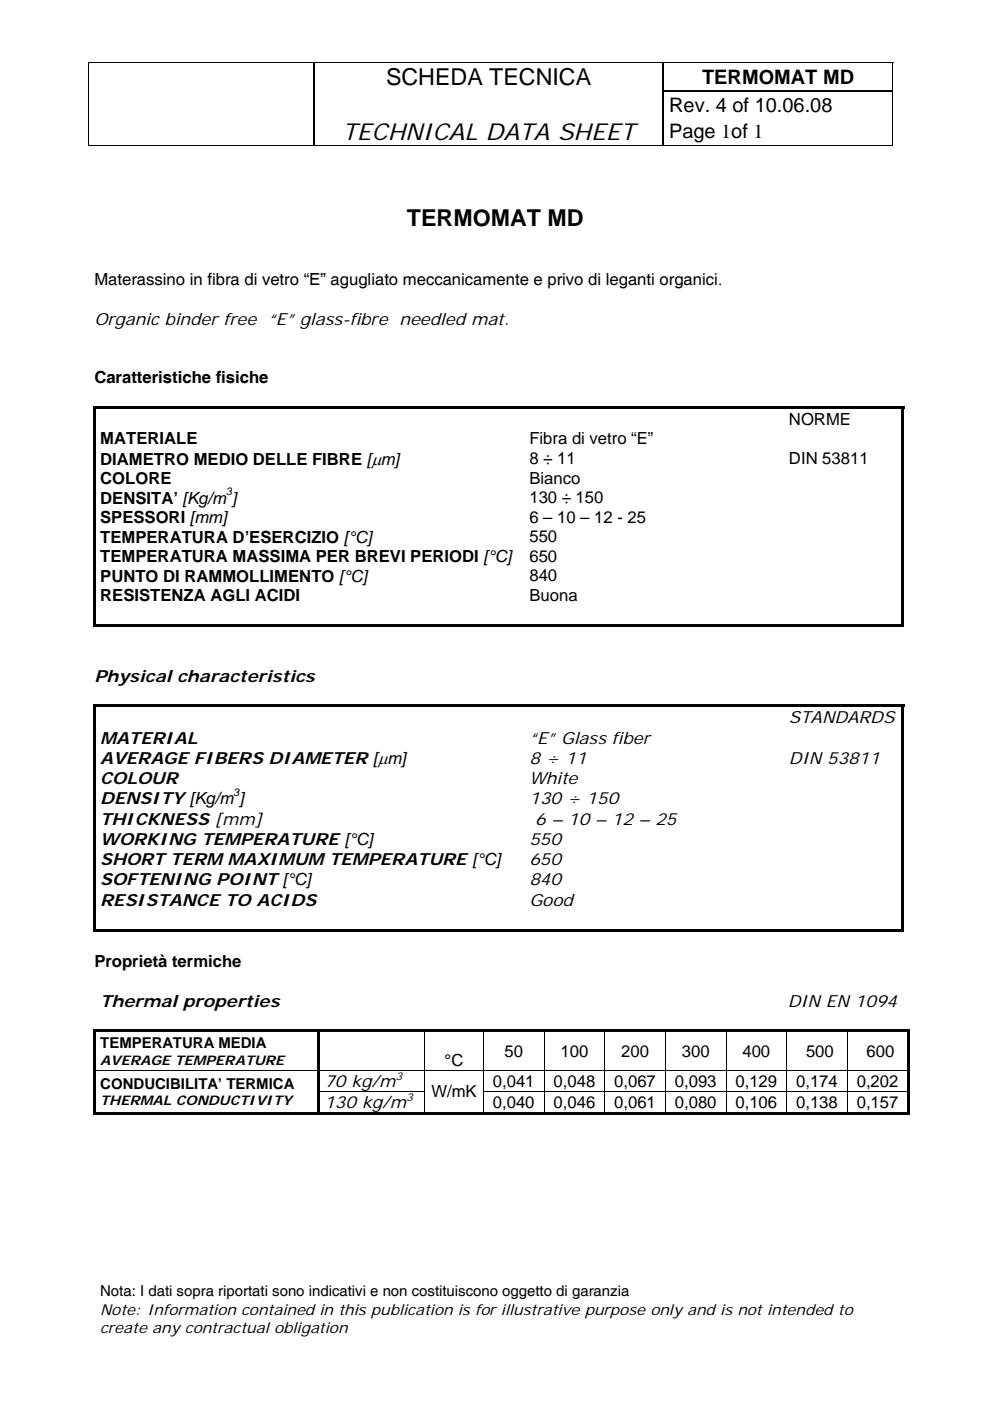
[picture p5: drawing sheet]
<svg xmlns="http://www.w3.org/2000/svg" width="210mm" height="297mm" viewBox="0 0 210 297" stroke-linecap="round" stroke-linejoin="round" font-family="sans-serif">
<defs><g id="words">
<g font-size="4.9">
<text x="81.9" y="18">SCHEDA TECNICA</text>
<text x="72.6" y="29.7">TECHNICAL DATA SHEET</text>
<text x="86.3" y="47.9">TERMOMAT MD</text>
</g>
<g font-size="4.2">
<text x="148.9" y="17.8">TERMOMAT MD</text>
<text x="141.9" y="23.7">Rev. 4 of 10.06.08</text>
<text x="141.9" y="29.3">Page 1of 1</text>
</g>
<g font-size="3.5">
<text x="20" y="60.5">Materassino in fibra di vetro “E” agugliato meccanicamente e privo di leganti organici.</text>
<text x="20" y="68.9">Organic binder free “E” glass-fibre needled mat.</text>
<text x="20" y="81.3">Caratteristiche fisiche</text>
<text x="21.3" y="94.2">MATERIALE</text>
<text x="112.2" y="94.1">Fibra di vetro “E”</text>
<text x="167.3" y="90">NORME</text>
<text x="21.3" y="98.6">DIAMETRO MEDIO DELLE FIBRE [µm]</text>
<text x="112.2" y="98.3">8 ÷ 11</text>
<text x="167.3" y="98.3">DIN 53811</text>
<text x="21.3" y="102.7">COLORE</text>
<text x="21.3" y="106.8">DENSITA’ [Kg/m ]</text>
<text x="112.2" y="102.6">Bianco</text>
<text x="112.2" y="106.7">130 ÷ 150</text>
<text x="21.3" y="110.9">SPESSORI [mm]</text>
<text x="112.2" y="110.8">6 – 10 – 12 - 25</text>
<text x="21.3" y="115.1">TEMPERATURA D’ESERCIZIO [°C]</text>
<text x="21.3" y="119.2">TEMPERATURA MASSIMA PER BREVI PERIODI [°C]</text>
<text x="112.2" y="119.1">650</text>
<text x="112.2" y="115">550</text>
<text x="21.3" y="123.3">PUNTO DI RAMMOLLIMENTO [°C]</text>
<text x="112.2" y="123.2">840</text>
<text x="21.3" y="127.4">RESISTENZA AGLI ACIDI</text>
<text x="112.2" y="127.4">Buona</text>
<text x="20" y="144.5">Physical characteristics</text>
<text x="167.3" y="153.4">STANDARDS</text>
<text x="21.3" y="157.7">MATERIAL</text>
<text x="21.3" y="162">AVERAGE FIBERS DIAMETER [µm]</text>
<text x="112.2" y="157.7">“E” Glass fiber</text>
<text x="112.2" y="161.9">8 ÷ 11</text>
<text x="167.3" y="161.9">DIN 53811</text>
<text x="21.3" y="166.3">COLOUR</text>
<text x="112.2" y="166.3">White</text>
<text x="21.3" y="170.5">DENSITY [Kg/m ]</text>
<text x="112.2" y="170.5">130 ÷ 150</text>
<text x="21.3" y="174.8">THICKNESS [mm]</text>
<text x="21.3" y="179.1">WORKING TEMPERATURE [°C]</text>
<text x="112.2" y="179.1">550</text>
<text x="113.5" y="174.8">6 – 10 – 12 – 25</text>
<text x="21.3" y="183.4">SHORT TERM MAXIMUM TEMPERATURE [°C]</text>
<text x="112.2" y="183.4">650</text>
<text x="21.3" y="187.7">SOFTENING POINT [°C]</text>
<text x="112.2" y="187.7">840</text>
<text x="21.3" y="192">RESISTANCE TO ACIDS</text>
<text x="112.2" y="192">Good</text>
<text x="20" y="205">Proprietà termiche</text>
<text x="21.2" y="213.4">Thermal properties</text>
<text x="167" y="213.4">DIN EN 1094</text>
<text x="94.3" y="226.1">°C</text>
<text x="107" y="224">50</text>
<text x="118.8" y="224">100</text>
<text x="131.7" y="224">200</text>
<text x="144.6" y="224">300</text>
<text x="157.4" y="224">400</text>
<text x="170.9" y="224">500</text>
<text x="183.7" y="224">600</text>
<text x="68.8" y="230.6">70 kg/m</text>
<text x="91.5" y="232.6">W/mK</text>
<text x="104.5" y="230.4">0,041</text>
<text x="117.4" y="230.4">0,048</text>
<text x="130.2" y="230.4">0,067</text>
<text x="143.1" y="230.4">0,093</text>
<text x="155.9" y="230.4">0,129</text>
<text x="168.8" y="230.4">0,174</text>
<text x="181.7" y="230.4">0,202</text>
<text x="68.8" y="235">130 kg/m</text>
<text x="104.5" y="234.9">0,040</text>
<text x="117.4" y="234.9">0,046</text>
<text x="130.2" y="234.9">0,061</text>
<text x="143.1" y="234.9">0,080</text>
<text x="155.9" y="234.9">0,106</text>
<text x="168.8" y="234.9">0,138</text>
<text x="181.7" y="234.9">0,157</text>
</g>
<g font-size="3.2">
<text x="21.3" y="222.2">TEMPERATURA MEDIA</text>
<text x="21.3" y="230.8">CONDUCIBILITA’ TERMICA</text>
<text x="21.2" y="274.9">Nota: I dati sopra riportati sono indicativi e non costituiscono oggetto di garanzia</text>
<text x="21.2" y="278.8">Note: Information contained in this publication is for illustrative purpose only and is not intended to</text>
<text x="21.2" y="282.6">create any contractual obligation</text>
</g>
<g font-size="2.8">
<text x="21.3" y="225.8">AVERAGE TEMPERATURE</text>
<text x="21.3" y="234.4">THERMAL CONDUCTIVITY</text>
</g>
<g font-size="2.3">
<text x="47.9" y="105.1">3</text>
<text x="49.4" y="168.8">3</text>
<text x="83.8" y="229">3</text>
<text x="86.1" y="233.4">3</text>
</g>
</g></defs>
<g fill="#000">
<path d="M18.7 13.3h.2v.1h-.2zM18.7 19.1h.2v.2h-.2zM66.4 19.1h.3v.2h-.3zM140.5 19.1h.3v.2h-.3zM189.3 13.3h.1v.1h-.1zM189.3 19.1h.1v.2h-.1zM189.3 30.7h.1v.1h-.1zM19.7 86.2h.6v.5h-.6zM19.7 86.2h172v.5h-172zM19.7 86.7h.6v4.2h-.6zM19.7 90.9h.6v4.1h-.6zM19.7 95h.6v4.3h-.6z"/>
<path d="M191.2 86.2h.5v.5h-.5zM191.2 86.7h.5v4.2h-.5zM191.2 90.9h.5v4.1h-.5zM191.2 95h.5v4.3h-.5zM19.7 99.3h.6v4.1h-.6zM19.7 103.4h.6v4.2h-.6zM19.7 107.6h.6v4.1h-.6zM19.7 111.7h.6v4.1h-.6zM19.7 115.8h.6v4.2h-.6zM191.2 99.3h.5v4.1h-.5zM191.2 103.4h.5v4.2h-.5zM191.2 107.6h.5v4.1h-.5z"/>
<path d="M191.2 111.7h.5v4.1h-.5zM191.2 115.8h.5v4.2h-.5zM19.7 120h.6v4.1h-.6zM19.7 124.1h.6v4.1h-.6zM19.7 128.2h.6v4.7h-.6zM19.7 132.3h90.3v.6h-90.3zM109.8 132.3h42.7v.6h-42.7zM152.3 132.3h13.8v.6h-13.8zM165.8 132.3h25.4v.6h-25.4zM191.2 120h.5v4.1h-.5zM191.2 124.1h.5v4.1h-.5zM191.2 128.2h.5v4.7h-.5z"/>
<path d="M191.2 132.3h.5v.6h-.5zM19.7 149.3h.6v.6h-.6zM19.7 149.3h172v.6h-172zM19.7 149.9h.6v4.2h-.6zM19.7 154.1h.6v4.3h-.6zM191.2 149.3h.5v.6h-.5zM191.2 149.9h.5v4.2h-.5zM191.2 154.1h.5v4.3h-.5zM19.7 158.4h.6v4.3h-.6zM19.7 162.7h.6v4.3h-.6zM19.7 167h.6v4.3h-.6zM19.7 171.3h.6v4.3h-.6z"/>
<path d="M19.7 175.6h.6v4.3h-.6zM191.2 158.4h.5v4.3h-.5zM191.2 162.7h.5v4.3h-.5zM191.2 167h.5v4.3h-.5zM191.2 171.3h.5v4.3h-.5zM191.2 175.6h.5v4.3h-.5zM19.7 179.9h.6v4.3h-.6zM19.7 184.2h.6v4.3h-.6zM19.7 188.5h.6v4.2h-.6zM19.7 192.7h.6v4.8h-.6zM19.7 197h91.3v.5h-91.3zM110.8 197h41.8v.5h-41.8z"/>
<path d="M152.4 197h13.7v.5h-13.7zM165.8 197h25.4v.5h-25.4zM191.2 179.9h.5v4.3h-.5zM191.2 184.2h.5v4.3h-.5zM191.2 188.5h.5v4.2h-.5zM191.2 192.7h.5v4.8h-.5zM191.2 197h.5v.5h-.5zM19.7 218.2h.6v.5h-.6zM19.7 218.2h173.1v.5h-173.1zM192.3 218.2h.5v.5h-.5zM19.7 218.7h.6v8.2h-.6zM19.7 227h.6v4.3h-.6z"/>
<path d="M19.7 231.3h.6v.2h-.6zM19.7 231.5h.6v4.8h-.6zM19.7 235.8h47.5v.5h-47.5zM67.2 218.7h.6v8.2h-.6zM67.2 227h.6v4.3h-.6zM67.2 231.5h.6v4.8h-.6zM67.8 235.8h22.1v.5h-22.1zM89.9 235.8h12.5v.5h-12.5zM102.4 235.8h12.9v.5h-12.9zM115.3 235.8h12.8v.5h-12.8zM128.1 235.8h12.9v.5h-12.9zM141 235.8h12.9v.5h-12.9z"/>
<path d="M153.9 235.8h12.8v.5h-12.8zM166.7 235.8h12.9v.5h-12.9zM179.6 235.8h12.7v.5h-12.7zM192.3 218.7h.5v8.2h-.5zM192.3 227h.5v4.3h-.5zM192.3 231.5h.5v4.8h-.5zM192.3 235.8h.5v.5h-.5z"/>
</g>
<g fill="none" stroke="#000" stroke-width=".21">
<path d="M18.7 13.3h170.7M18.8 13.4v5.7M18.8 19.3v11.5M189.3 13.4v5.7M189.3 19.3v11.5M18.7 30.8h170.6M90 218.7v8.2M102.5 218.7v8.2M115.4 218.7v8.2M128.2 218.7v8.2M141.1 218.7v8.2M153.9 218.7v8.2"/>
<path d="M166.8 218.7v8.2M179.7 218.7v8.2M19.7 226.9h173.1M67.2 231.4h22.9M90 227v4.3M90 231.5v4.3M102.4 231.4h90.4M102.5 227v4.3M102.5 231.5v4.3M115.4 227v4.3M115.4 231.5v4.3M128.2 227v4.3"/>
<path d="M128.2 231.5v4.3M141.1 227v4.3M141.1 231.5v4.3M153.9 227v4.3M153.9 231.5v4.3M166.8 227v4.3M166.8 231.5v4.3M179.7 227v4.3M179.7 231.5v4.3"/>
</g>
<path d="M66.6 13.4v5.7M66.6 19.3v11.4" fill="none" stroke="#000" stroke-width=".34"/>
<path d="M140.7 13.4v5.7M140.7 19.3v11.4M140.8 19.2h48.5" fill="none" stroke="#000" stroke-width=".25"/>
<use href="#words"/>
</svg>
